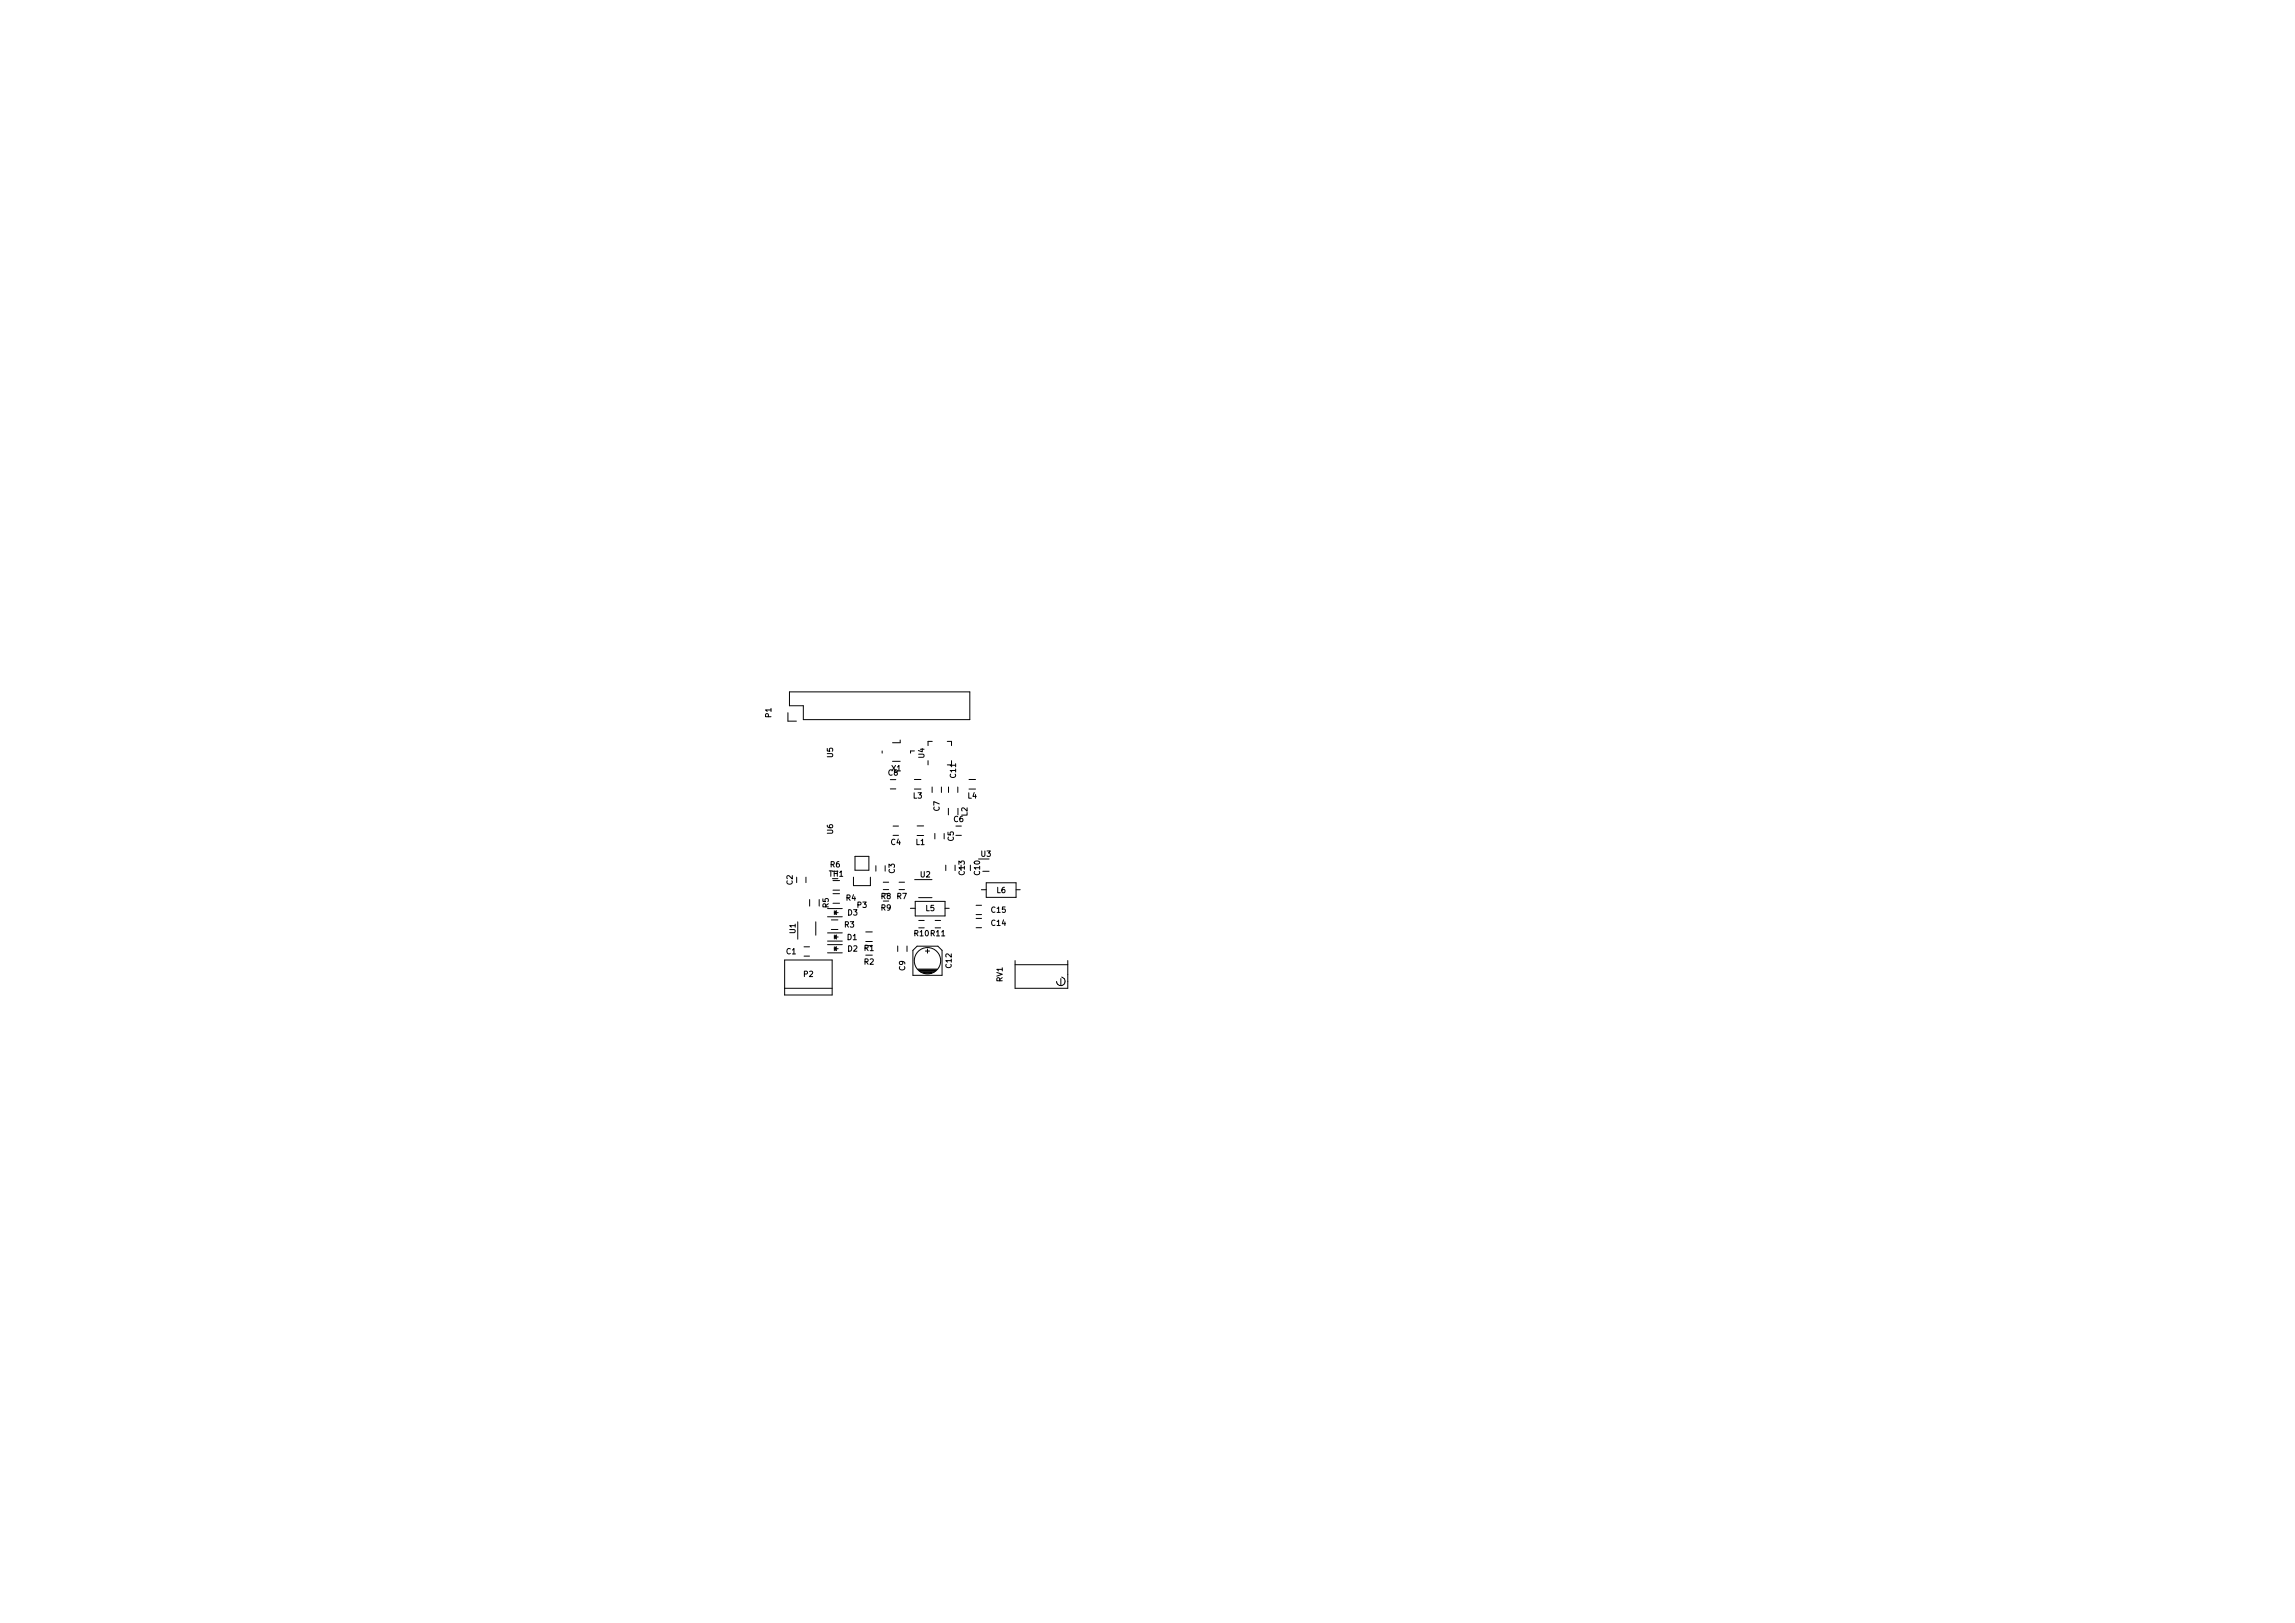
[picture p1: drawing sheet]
<svg xmlns="http://www.w3.org/2000/svg" width="420mm" height="297mm" viewBox="0 0 420 297" stroke-linecap="round" stroke-linejoin="round" font-family="sans-serif">
<defs><g id="words">
<g font-size="1.4">
<text x="141.2" y="131.3" transform="rotate(-90 141.2 131.3)">P1</text>
<text x="152.5" y="138.6" transform="rotate(-90 152.5 138.6)">U5</text>
<text x="162.6" y="141.9">C8</text>
<text x="163.2" y="141.1">X1</text>
<text x="169.2" y="138.7" transform="rotate(-90 169.2 138.7)">U4</text>
<text x="175" y="142.3" transform="rotate(-90 175 142.3)">C11</text>
<text x="167.2" y="146.1">L3</text>
<text x="172" y="148.4" transform="rotate(-90 172 148.4)">C7</text>
<text x="177.1" y="149.3" transform="rotate(-90 177.1 149.3)">L2</text>
<text x="177.2" y="146.1">L4</text>
<text x="152.5" y="152.6" transform="rotate(-90 152.5 152.6)">U6</text>
<text x="163.1" y="154.6">C4</text>
<text x="167.7" y="154.6">L1</text>
<text x="174.6" y="153.9" transform="rotate(-90 174.6 153.9)">C5</text>
<text x="174.6" y="150.4">C6</text>
<text x="145.1" y="161.9" transform="rotate(-90 145.1 161.9)">C2</text>
<text x="151.8" y="160.4">TH1</text>
<text x="152" y="158.7">R6</text>
<text x="163.8" y="159.8" transform="rotate(-90 163.8 159.8)">C3</text>
<text x="168.5" y="160.6">U2</text>
<text x="176.6" y="160.1" transform="rotate(-90 176.6 160.1)">C13</text>
<text x="179.4" y="160.1" transform="rotate(-90 179.4 160.1)">C10</text>
<text x="179.6" y="156.8">U3</text>
<text x="151.7" y="166.1" transform="rotate(-90 151.7 166.1)">R5</text>
<text x="154.9" y="164.8">R4</text>
<text x="155.2" y="167.5">D3</text>
<text x="156.9" y="166.1">P3</text>
<text x="161.3" y="164.5">R8</text>
<text x="161.3" y="166.6">R9</text>
<text x="164.2" y="164.5">R7</text>
<text x="169.5" y="166.7">L5</text>
<text x="181.5" y="167">C15</text>
<text x="182.5" y="163.4">L6</text>
<text x="145.6" y="170.8" transform="rotate(-90 145.6 170.8)">U1</text>
<text x="154.6" y="169.7">R3</text>
<text x="155.1" y="172">D1</text>
<text x="167.4" y="171.3">R10 R11</text>
<text x="181.5" y="169.4">C14</text>
<text x="144" y="174.6">C1</text>
<text x="147.1" y="178.8">P2</text>
<text x="155.2" y="174.1">D2</text>
<text x="158.2" y="174">R1</text>
<text x="158.2" y="176.5">R2</text>
<text x="165.7" y="177.6" transform="rotate(-90 165.7 177.6)">C9</text>
<text x="174.2" y="177.1" transform="rotate(-90 174.2 177.1)">C12</text>
<text x="183.5" y="179.7" transform="rotate(-90 183.5 179.7)">RV1</text>
</g>
</g></defs>
<g fill="none" stroke="#000" stroke-width=".18">
<path d="M144.2 130.4v1.6h1.6M144.5 126.6h33.1v5.1h-30.5v-2.5h-2.6zM161.5 137.4v.4M163.4 139.3h1.4M164.8 135.4v.5h-1.4M167.4 137.4h-.7v.4M169.9 139.2v.8M170.7 135.7h-.8v.8M173.4 135.7h.8v.8M174.2 139.2v.8h-.8M156.5 156.7h2.6v2.6h-2.6zM160.3 158.4v1"/>
<path d="M162 158.4v1M163 142.7h1M163 144.4h1M163.5 152.9h1M163.5 151.2h1M167.4 144.4h1.2M167.4 142.7h1.2M167.9 151.2h1.2M167.9 152.9h1.2M170.6 144v1M171.2 152.5v1M172.3 144v1"/>
<path d="M172.9 152.5v1M173.2 158.3v1M173.6 147.9v1.2M173.6 144v1M174.9 158.3v1M175 152.9h1M175 151.2h1M175.3 144v1M175.4 147.9v1.2M177.4 144.4h1.2M177.4 142.7h1.2M177.6 158.3v1"/>
<path d="M179.2 157.2h1.9M179.9 159.5h1.2M143.6 175.7h8.7v6.4h-8.7zM145.9 160.5v1M146 168.7v3.2M147.2 173.3h1M147.2 175h1M147.6 160.5v1M148.2 164.6v1.2M149.3 168.7v2.5M150 164.6v1.2M151.5 172.2h2.7"/>
<path d="M151.5 170.7h2.7M151.5 174.4h2.7M151.5 172.9h2.7M151.5 167.8h2.7M151.5 166.3h2.7M152.2 170.1h1.2M152.2 168.4h1.2M152.5 163.6h1.2M152.5 165.3h1.2M152.5 162.9h1.2M152.5 161.2h1.2M152.8 166.7v.7"/>
<path d="M152.8 171.1v.7M152.8 173.3v.7M152.8 171.5l.3-.4v.7zM152.8 167l.3-.3v.7zM152.9 167.1l.1-.2v.3M152.9 171.5l.1-.1v.2M152.9 173.7l.1-.2v.3M153.1 171.5h.4M153.1 173.3v.7l-.3-.4zM153.1 173.6h.4M153.1 167h.4M156.2 160.5v1.6h3.1v-1.6"/>
<path d="M158.5 170.6h1.2M158.5 172.3h1.2M158.5 174.8h1.2M161.7 161.5h1M161.7 162.8h1M164.3 173.1v1M164.6 161.5h1M164.6 162.8h1M166 173.1v1M166.7 166.2h.9M167.5 161h3.1M167.6 165h5.4v2.6h-5.4z"/>
<path d="M167.9 173.2h3.8l.8 .7v4.6h-5.4v-4.6zM168 177.4h3.6M168.1 177.5h3.4M168.2 164.3h2.4M168.2 169.8h1M168.2 168.5h1M168.3 177.6h3M168.4 177.7h2.8M168.5 177.9h2.6M168.9 178h1.8M169.2 178.1h1.4M169.4 174.1h.8"/>
<path d="M169.8 173.7v.7M171.2 169.8h1M171.2 168.5h1M173 166.2h.8M178.7 168.1h1M178.7 169.8h1M178.7 165.7h1M178.7 167.4h1M179.7 162.8h.9M180.6 161.6h5.4v2.6h-5.4zM185.8 175.8v5.1h9.7v-5.1M185.8 176.6h9.7"/>
<path d="M186 162.8h.8M194.2 179.1v1.3M194.4 178.8a.79 .79 0 0 1 .6 .9 .79 .79 0 0 1-.8 .7 .79 .79 0 0 1-.8-.8M143.6 180.9h8.7"/>
<circle cx="169.8" cy="175.8" r="2.41"/>
</g>
<use href="#words"/>
</svg>
